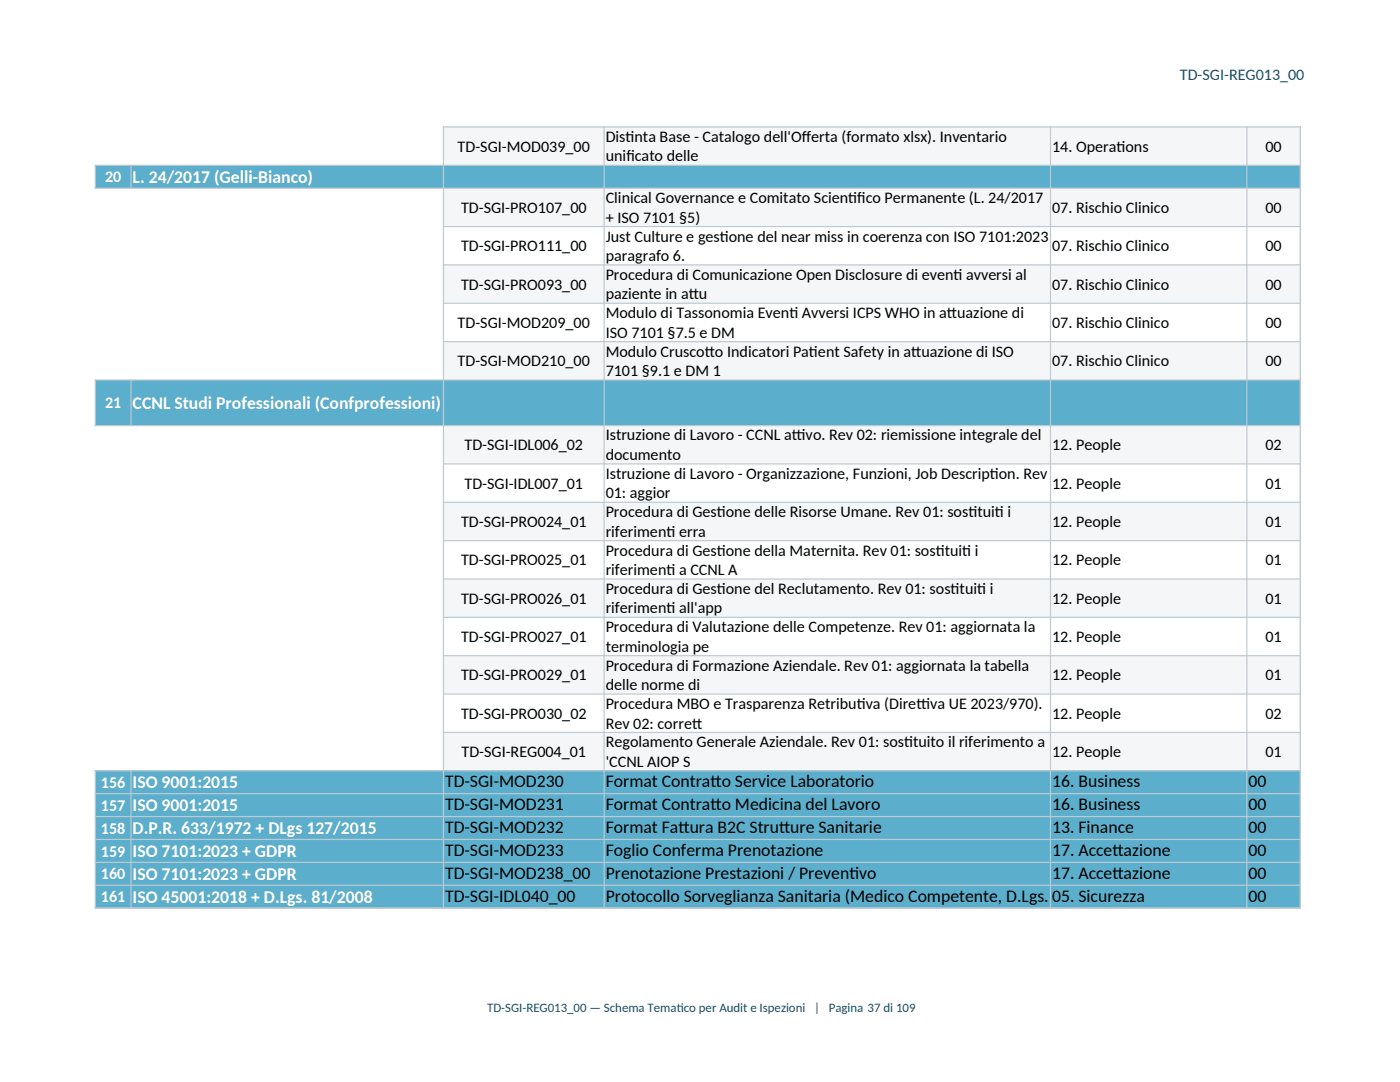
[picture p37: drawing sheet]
<svg xmlns="http://www.w3.org/2000/svg" width="279mm" height="216mm" viewBox="0 0 279 216" stroke-linecap="round" stroke-linejoin="round" font-family="sans-serif">
<defs><g id="words">
<g font-size="3.5" fill="#fff">
<text x="26.5" y="36.5">L. 24/2017 (Gelli-Bianco)</text>
<text x="26.5" y="81.6">CCNL Studi Professionali (Confprofessioni)</text>
<text x="26.5" y="157.3">ISO 9001:2015</text>
<text x="26.5" y="161.9">ISO 9001:2015</text>
<text x="26.5" y="166.4">D.P.R. 633/1972 + DLgs 127/2015</text>
<text x="26.5" y="171">ISO 7101:2023 + GDPR</text>
<text x="26.5" y="175.6">ISO 7101:2023 + GDPR</text>
<text x="26.5" y="180.1">ISO 45001:2018 + D.Lgs. 81/2008</text>
</g>
<g font-size="3.5">
<text x="88.8" y="157.1">TD-SGI-MOD230</text>
<text x="88.8" y="161.7">TD-SGI-MOD231</text>
<text x="120.9" y="157.1">Format Contrat</text>
<text x="120.9" y="161.7">Format Contrat</text>
<text x="141.8" y="157.1">to Service Laboratorio</text>
<text x="141.8" y="161.7">to Medicina del Lavoro</text>
<text x="210" y="157.1">16. Business</text>
<text x="210" y="161.7">16. Business</text>
<text x="249.2" y="157.1">00</text>
<text x="249.2" y="161.7">00</text>
<text x="88.8" y="166.2">TD-SGI-MOD232</text>
<text x="120.9" y="166.2">Format Fat</text>
<text x="135.4" y="166.2">tura B2C Strut</text>
<text x="155.5" y="166.2">ture Sanitarie</text>
<text x="210" y="166.2">13. Finance</text>
<text x="249.2" y="166.2">00</text>
<text x="88.8" y="170.8">TD-SGI-MOD233</text>
<text x="120.9" y="170.8">Foglio Conferma Prenotazione</text>
<text x="210" y="170.8">17. Accet</text>
<text x="222" y="170.8">tazione</text>
<text x="249.2" y="170.8">00</text>
<text x="88.8" y="175.4">TD-SGI-MOD238_00</text>
<text x="88.8" y="179.9">TD-SGI-IDL040_00</text>
<text x="120.9" y="175.4">Prenotazione Prestazioni / Prevent</text>
<text x="120.9" y="179.9">Protocollo Sorveglianza Sanitaria (Medico Competente, D.Lgs. 8</text>
<text x="169.5" y="175.4">ivo</text>
<text x="210" y="175.4">17. Accet</text>
<text x="210" y="179.9">05. Sicurezza</text>
<text x="222" y="175.4">tazione</text>
<text x="249.2" y="175.4">00</text>
<text x="249.2" y="179.9">00</text>
</g>
<text font-size="3.2" fill="#1b505f" x="235.5" y="15.9">TD-SGI-REG013_00</text>
<g font-size="3.2">
<text x="120.9" y="28.3">Dist</text>
<text x="124.8" y="28.3">inta Base - Catalogo dell'Of</text>
<text x="160" y="28.3">ferta (formato xlsx). Inventario</text>
<text x="91.3" y="30.3">TD-SGI-MOD039_00</text>
<text x="120.9" y="32.2">unif</text>
<text x="125" y="32.2">icato delle</text>
<text x="210" y="30.3">14. Operat</text>
<text x="222.8" y="30.3">ions</text>
<text x="252.6" y="30.3">00</text>
<text x="120.9" y="40.5">Clinical Governance e Comitato Scientico Permanente (L. 24/2017</text>
<text x="169.3" y="40.5">if</text>
<text x="92" y="42.5">TD-SGI-PRO107_00</text>
<text x="120.9" y="44.5">+ ISO 7101 §5)</text>
<text x="210" y="42.5">07. Rischio Clinico</text>
<text x="252.6" y="42.5">00</text>
<text x="92" y="50.2">TD-SGI-PRO111_00</text>
<text x="120.9" y="48.2">Just Culture e gest</text>
<text x="120.9" y="52.1">paragrafo 6.</text>
<text x="143.7" y="48.2">ione del near miss in coerenza con ISO 7101:2023</text>
<text x="210" y="50.2">07. Rischio Clinico</text>
<text x="252.6" y="50.2">00</text>
<text x="92" y="57.8">TD-SGI-PRO093_00</text>
<text x="120.9" y="55.8">Procedura di Comunicazione Open Disclosure di event</text>
<text x="120.9" y="59.8">paziente in at</text>
<text x="137.5" y="59.8">tu</text>
<text x="190.3" y="55.8">i avversi al</text>
<text x="210" y="57.8">07. Rischio Clinico</text>
<text x="252.6" y="57.8">00</text>
<text x="91.3" y="65.5">TD-SGI-MOD209_00</text>
<text x="120.9" y="63.5">Modulo di Tassonomia Event</text>
<text x="157.5" y="63.5">i Avversi ICPS WHO in at</text>
<text x="189" y="63.5">tuazione di</text>
<text x="210" y="65.5">07. Rischio Clinico</text>
<text x="252.6" y="65.5">00</text>
<text x="120.9" y="67.4">ISO 7101 §7.5 e DM</text>
<text x="120.9" y="71.2">Modulo Cruscot</text>
<text x="140.7" y="71.2">to Indicatori Pat</text>
<text x="161.4" y="71.2">ient Safety in at</text>
<text x="181.9" y="71.2">tuazione di ISO</text>
<text x="91.3" y="73.1">TD-SGI-MOD210_00</text>
<text x="120.9" y="75.1">7101 §9.1 e DM 1</text>
<text x="210" y="73.1">07. Rischio Clinico</text>
<text x="252.6" y="73.1">00</text>
<text x="92.7" y="89.9">TD-SGI-IDL006_02</text>
<text x="120.9" y="87.9">Istruzione di Lavoro - CCNL at</text>
<text x="158.1" y="87.9">t</text>
<text x="158.1" y="87.9">ivo. Rev 02: riemissione integrale del</text>
<text x="210" y="89.9">12. People</text>
<text x="252.6" y="89.9">02</text>
<text x="120.9" y="91.8">documento</text>
<text x="120.9" y="95.5">Istruzione di Lavoro - Organizzazione, Funzioni, Job Descript</text>
<text x="197.6" y="95.5">ion. Rev</text>
<text x="92.7" y="97.5">TD-SGI-IDL007_01</text>
<text x="120.9" y="99.4">01: aggior</text>
<text x="210" y="97.5">12. People</text>
<text x="252.6" y="97.5">01</text>
<text x="92" y="105.2">TD-SGI-PRO024_01</text>
<text x="120.9" y="103.2">Procedura di Gest</text>
<text x="120.9" y="107.1">riferiment</text>
<text x="133" y="107.1">i erra</text>
<text x="143.1" y="103.2">ione delle Risorse Umane. Rev 01: sost</text>
<text x="193.3" y="103.2">ituit</text>
<text x="198.6" y="103.2">i i</text>
<text x="210" y="105.2">12. People</text>
<text x="252.6" y="105.2">01</text>
<text x="92" y="112.8">TD-SGI-PRO025_01</text>
<text x="120.9" y="110.8">Procedura di Gest</text>
<text x="143.1" y="110.8">ione della Maternita. Rev 01: sost</text>
<text x="186.8" y="110.8">ituit</text>
<text x="192" y="110.8">i i</text>
<text x="210" y="112.8">12. People</text>
<text x="252.6" y="112.8">01</text>
<text x="120.9" y="114.8">riferiment</text>
<text x="120.9" y="118.5">Procedura di Gest</text>
<text x="133" y="114.8">i a CCNL A</text>
<text x="143.1" y="118.5">ione del Reclutamento. Rev 01: sost</text>
<text x="189.7" y="118.5">ituit</text>
<text x="195" y="118.5">i i</text>
<text x="92" y="120.5">TD-SGI-PRO026_01</text>
<text x="120.9" y="122.4">riferiment</text>
<text x="133" y="122.4">i all'app</text>
<text x="210" y="120.5">12. People</text>
<text x="252.6" y="120.5">01</text>
<text x="92" y="128.1">TD-SGI-PRO027_01</text>
<text x="120.9" y="126.2">Procedura di Valutazione delle Competenze. Rev 01: aggiornata la</text>
<text x="120.9" y="130.1">terminologia pe</text>
<text x="210" y="128.1">12. People</text>
<text x="252.6" y="128.1">01</text>
<text x="92" y="135.8">TD-SGI-PRO029_01</text>
<text x="120.9" y="133.8">Procedura di Formazione Aziendale. Rev 01: aggiornata la tabella</text>
<text x="120.9" y="137.7">delle norme di</text>
<text x="210" y="135.8">12. People</text>
<text x="252.6" y="135.8">01</text>
<text x="92" y="143.4">TD-SGI-PRO030_02</text>
<text x="120.9" y="141.5">Procedura MBO e Trasparenza Retribut</text>
<text x="171" y="141.5">iva (Diret</text>
<text x="182.9" y="141.5">t</text>
<text x="182.9" y="141.5">iva UE 2023/970).</text>
<text x="210" y="143.4">12. People</text>
<text x="252.6" y="143.4">02</text>
<text x="120.9" y="145.4">Rev 02: corret</text>
<text x="120.9" y="149.1">Regolamento Generale Aziendale. Rev 01: sost</text>
<text x="138.1" y="145.4">t</text>
<text x="180.4" y="149.1">ituito il riferimento a</text>
<text x="92.1" y="151.1">TD-SGI-REG004_01</text>
<text x="120.9" y="153">'CCNL AIOP S</text>
<text x="210" y="151.1">12. People</text>
<text x="252.6" y="151.1">01</text>
</g>
<g font-size="3.2" fill="#fff">
<text x="21" y="36.4">20</text>
<text x="21" y="81.5">21</text>
<text x="20.1" y="157.2">156</text>
<text x="20.1" y="161.8">157</text>
<text x="20.1" y="166.3">158</text>
<text x="20.1" y="170.9">159</text>
<text x="20.1" y="175.5">160</text>
<text x="20.1" y="180">161</text>
</g>
<g font-size="2.6" fill="#1b505f">
<text x="97.2" y="201.9">TD-SGI-REG013_00 — Schema Temat</text>
<text x="135" y="201.9">ico per Audit e Ispezioni | Pagina 37 di 109</text>
</g>
</g></defs>
<path d="M88.5 25.3h171v7.7h-171z" fill-rule="evenodd" fill="#f4f6f8"/>
<path d="M19 33h240.5v4.5h-240.5z" fill-rule="evenodd" fill="#5bafcc"/>
<g fill="#f4f6f8">
<path d="M88.5 37.5h171v7.7h-171z" fill-rule="evenodd"/>
<path d="M88.5 52.8h171v7.7h-171z" fill-rule="evenodd"/>
<path d="M88.5 68.1h171v7.7h-171z" fill-rule="evenodd"/>
</g>
<path d="M19 75.8h240.5v9.1h-240.5z" fill-rule="evenodd" fill="#5bafcc"/>
<g fill="#f4f6f8">
<path d="M88.5 84.9h171v7.7h-171z" fill-rule="evenodd"/>
<path d="M88.5 100.2h171v7.7h-171z" fill-rule="evenodd"/>
<path d="M88.5 115.5h171v7.7h-171z" fill-rule="evenodd"/>
<path d="M88.5 130.8h171v7.7h-171z" fill-rule="evenodd"/>
<path d="M88.5 146.1h171v7.7h-171z" fill-rule="evenodd"/>
</g>
<path d="M19 153.8h240.5v27.4h-240.5z" fill-rule="evenodd" fill="#5bafcc"/>
<g fill="none" stroke="#bfc9d1" stroke-width=".24">
<path d="M18.9 33h240.7M18.9 37.6h240.7M19 32.9v4.8M26.1 32.9v4.8M88.4 25.3h171.2M88.5 25.2v156.1M120.6 25.2v156.1M209.6 25.2v156.1M248.8 25.2v156.1M259.5 25.2v156.1M88.4 45.2h171.2M88.4 52.9h171.2"/>
<path d="M18.9 75.8h240.7M19 75.7v9.3M26.1 75.7v9.3M88.4 60.5h171.2M88.4 68.2h171.2M18.9 84.9h240.7M88.4 92.6h171.2M88.4 100.2h171.2M88.4 107.9h171.2M88.4 115.5h171.2M88.4 123.2h171.2M88.4 130.8h171.2"/>
<path d="M88.4 138.5h171.2M18.9 153.8h240.7M18.9 158.4h240.7M19 153.7v27.6M26.1 153.7v27.6M88.4 146.1h171.2M18.9 162.9h240.7M18.9 167.5h240.7M18.9 172.1h240.7M18.9 176.6h240.7M18.9 181.2h240.7"/>
</g>
<use href="#words"/>
</svg>
